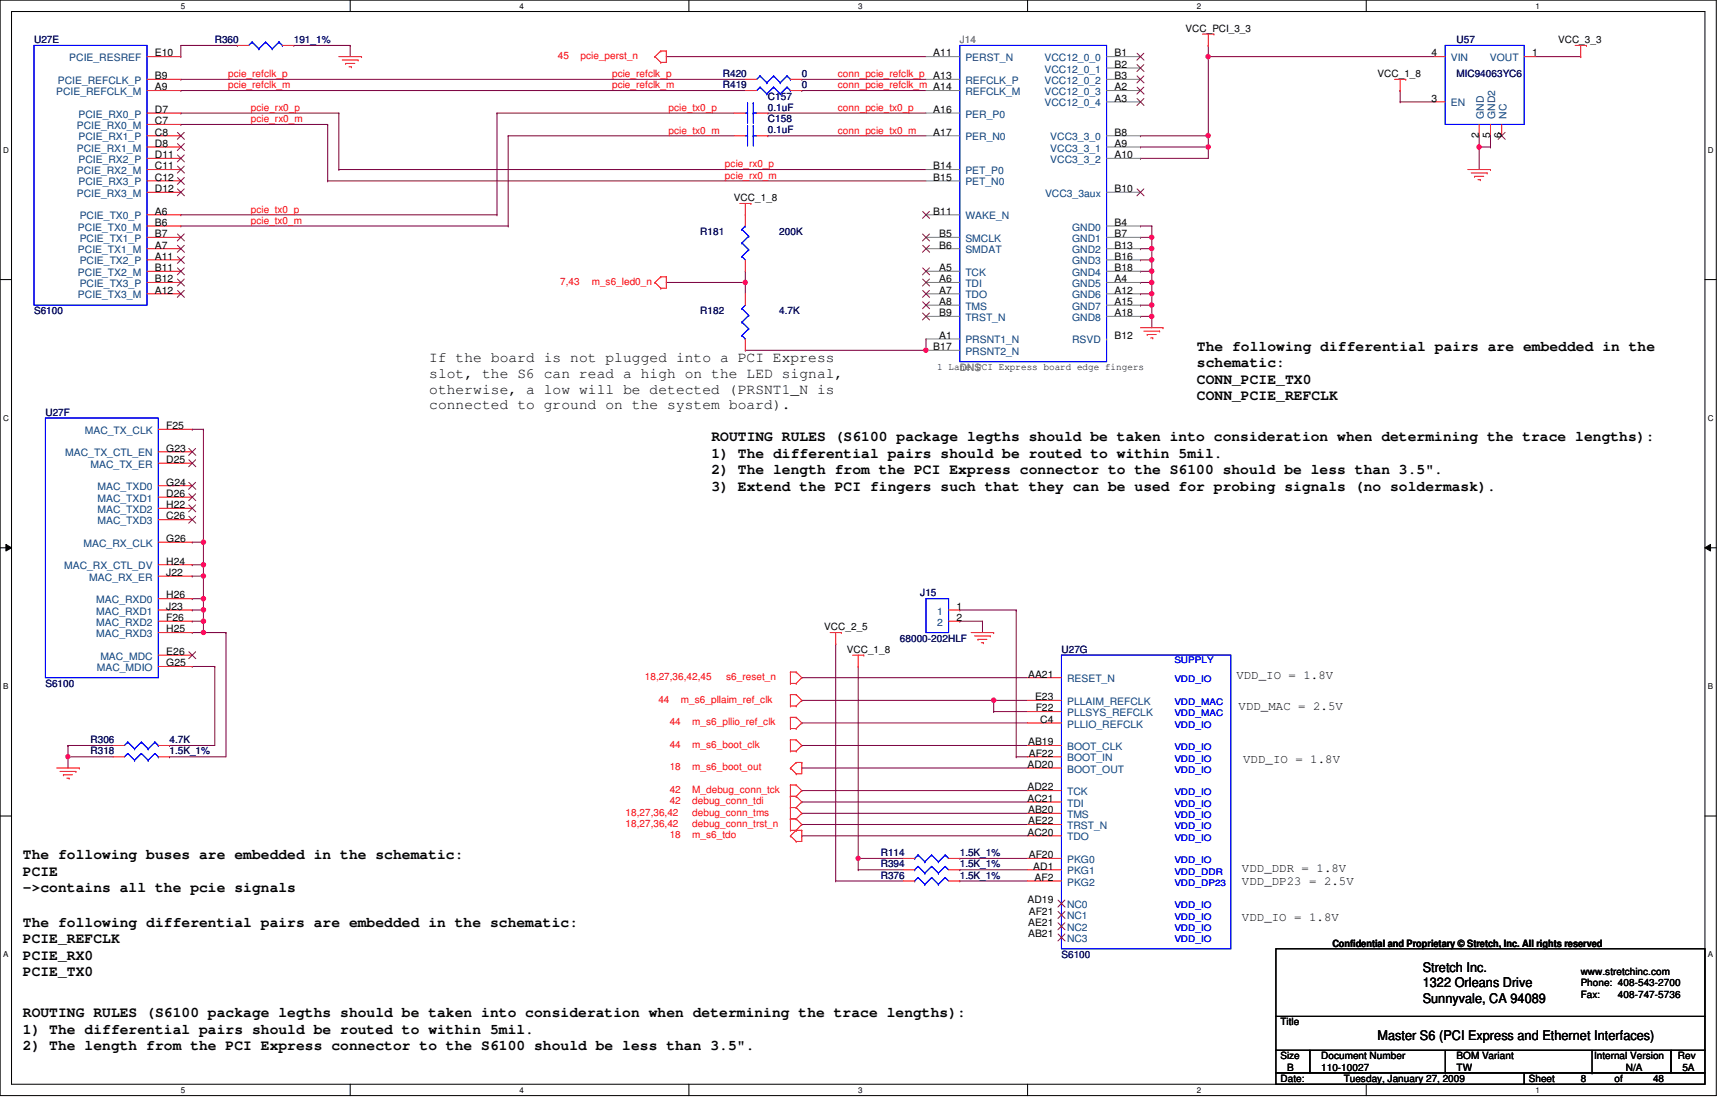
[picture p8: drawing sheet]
<svg xmlns="http://www.w3.org/2000/svg" width="432mm" height="279mm" viewBox="0 0 432 279" stroke-linecap="round" stroke-linejoin="round" font-family="sans-serif">
<defs><g id="words">
<g font-size="3.6">
<text x="298.9" y="87.6">The following differential pairs are embedded in the</text>
<text x="107.2" y="90.4">If the board is not plugged into a PCI Express</text>
<text x="107.2" y="94.3">slot, the S6 can read a high on the LED signal,</text>
<text x="298.9" y="91.7">schematic:</text>
<text x="298.9" y="95.8">CONN_PCIE_TX0</text>
<text x="107.2" y="98.3">otherwise, a low will be detected (PRSNT1_N is</text>
<text x="298.9" y="99.9">CONN_PCIE_REFCLK</text>
<text x="107.2" y="102.2">connected to ground on the system board).</text>
<text x="177.7" y="110.2">ROUTING RULES (S6100 package legths should be taken into consideration when determining the trace lengths):</text>
<text x="177.7" y="114.3">1) The differential pairs should be routed to within 5mil.</text>
<text x="177.7" y="118.4">2) The length from the PCI Express connector to the S6100 should be less than 3.5&quot;.</text>
<text x="177.7" y="122.5">3) Extend the PCI fingers such that they can be used for probing signals (no soldermask).</text>
<text x="5.7" y="214.5">The following buses are embedded in the schematic:</text>
<text x="5.7" y="218.6">PCIE</text>
<text x="5.7" y="222.7">-&gt;contains all the pcie signals</text>
<text x="5.7" y="231.4">The following differential pairs are embedded in the schematic:</text>
<text x="5.7" y="235.5">PCIE_REFCLK</text>
<text x="5.7" y="239.6">PCIE_RX0</text>
<text x="5.7" y="243.8">PCIE_TX0</text>
<text x="5.7" y="254">ROUTING RULES (S6100 package legths should be taken into consideration when determining the trace lengths):</text>
<text x="5.7" y="258.1">1) The differential pairs should be routed to within 5mil.</text>
<text x="5.7" y="262.2">2) The length from the PCI Express connector to the S6100 should be less than 3.5&quot;.</text>
</g>
<g font-size="3.3">
<text x="355.3" y="242.7">Stretch Inc.</text>
<text x="355.3" y="246.5">1322 Orleans Drive</text>
<text x="355.3" y="250.4">Sunnyvale, CA 94089</text>
<text x="344" y="259.6">Master S6 (PCI Express and Ethernet Interfaces)</text>
</g>
<g font-size="3.1">
<text x="308.8" y="169.4">VDD_IO = 1.8V</text>
<text x="309.3" y="177.3">VDD_MAC = 2.5V</text>
<text x="310.5" y="190.6">VDD_IO = 1.8V</text>
<text x="310.2" y="221">VDD_DP23 = 2.5V</text>
<text x="310.2" y="217.6">VDD_DDR = 1.8V</text>
<text x="310.2" y="230">VDD_IO = 1.8V</text>
</g>
<g font-size="2.5" fill="#000080">
<text x="8.5" y="10.8">U27E</text>
<text x="53.6" y="10.8">R360</text>
<text x="73.4" y="10.8">191_1%</text>
<text x="363.8" y="10.8">U57</text>
<text x="180.5" y="22.1">R419</text>
<text x="180.5" y="19.2">R420</text>
<text x="200.2" y="22.1">0</text>
<text x="200.2" y="19.2">0</text>
<text x="363.8" y="19.2">MIC94063YC6</text>
<text x="191.8" y="24.8">C157</text>
<text x="191.8" y="27.7">0.1uF</text>
<text x="191.8" y="30.5">C158</text>
<text x="191.8" y="33.3">0.1uF</text>
<text x="174.9" y="58.7">R181</text>
<text x="194.6" y="58.7">200K</text>
<text x="8.5" y="78.4">S6100</text>
<text x="174.9" y="78.4">R182</text>
<text x="194.6" y="78.4">4.7K</text>
<text x="11.3" y="103.8">U27F</text>
<text x="229.8" y="148.9">J15</text>
<text x="224.7" y="160.2">68000-202HLF</text>
<text x="265.1" y="163">U27G</text>
<text x="11.3" y="171.4">S6100</text>
<text x="22.6" y="185.5">R306</text>
<text x="42.3" y="185.5">4.7K</text>
<text x="22.6" y="188.4">R318</text>
<text x="42.3" y="188.4">1.5K_1%</text>
<text x="220" y="213.7">R114</text>
<text x="239.7" y="213.7">1.5K_1%</text>
<text x="220" y="219.4">R376</text>
<text x="220" y="216.6">R394</text>
<text x="239.7" y="219.4">1.5K_1%</text>
<text x="239.7" y="216.6">1.5K_1%</text>
<text x="265.1" y="239.1">S6100</text>
</g>
<g font-size="2.5" fill="#808080">
<text x="239.7" y="10.8">J14</text>
<text x="239.7" y="92.5">DNS</text>
</g>
<g font-size="2.5">
<text x="296.1" y="8">VCC_PCI_3_3</text>
<text x="389.1" y="10.8">VCC_3_3</text>
<text x="38.7" y="14.1">E10</text>
<text x="233.1" y="14.1">A11</text>
<text x="278.3" y="14.1">B1</text>
<text x="278.3" y="16.9">B2</text>
<text x="357.5" y="14.1">4</text>
<text x="382.7" y="14.1">1</text>
<text x="38.7" y="22.6">A9</text>
<text x="38.7" y="19.8">B9</text>
<text x="233.1" y="19.8">A13</text>
<text x="278.3" y="19.8">B3</text>
<text x="278.3" y="22.6">A2</text>
<text x="344" y="19.2">VCC_1_8</text>
<text x="38.7" y="28.2">D7</text>
<text x="233.1" y="28.2">A16</text>
<text x="278.3" y="25.4">A3</text>
<text x="357.5" y="25.4">3</text>
<text x="38.7" y="31">C7</text>
<text x="38.7" y="33.9">C8</text>
<text x="233.1" y="33.9">A17</text>
<text x="278.3" y="33.9">B8</text>
<text x="369.4" y="34.5" transform="rotate(-90 369.4 34.5)">2</text>
<text x="372.2" y="34.5" transform="rotate(-90 372.2 34.5)">5</text>
<text x="375" y="34.5" transform="rotate(-90 375 34.5)">6</text>
<text x="38.7" y="36.7">D8</text>
<text x="38.7" y="39.5">D11</text>
<text x="278.3" y="36.7">A9</text>
<text x="278.3" y="39.5">A10</text>
<text x="38.7" y="42.3">C11</text>
<text x="38.7" y="48">D12</text>
<text x="38.7" y="45.1">C12</text>
<text x="233.1" y="42.3">B14</text>
<text x="233.1" y="45.1">B15</text>
<text x="278.3" y="48">B10</text>
<text x="38.7" y="53.6">A6</text>
<text x="183.3" y="50.2">VCC_1_8</text>
<text x="233.1" y="53.6">B11</text>
<text x="38.7" y="56.4">B6</text>
<text x="38.7" y="59.2">B7</text>
<text x="234.5" y="59.2">B5</text>
<text x="278.3" y="56.4">B4</text>
<text x="278.3" y="59.2">B7</text>
<text x="38.7" y="62.1">A7</text>
<text x="38.7" y="64.9">A11</text>
<text x="234.5" y="62.1">B6</text>
<text x="278.3" y="62.1">B13</text>
<text x="278.3" y="64.9">B16</text>
<text x="38.7" y="67.7">B11</text>
<text x="38.7" y="70.5">B12</text>
<text x="234.5" y="67.7">A5</text>
<text x="234.5" y="70.5">A6</text>
<text x="278.3" y="67.7">B18</text>
<text x="278.3" y="70.5">A4</text>
<text x="38.7" y="73.3">A12</text>
<text x="234.5" y="73.3">A7</text>
<text x="234.5" y="76.2">A8</text>
<text x="278.3" y="73.3">A12</text>
<text x="278.3" y="76.2">A15</text>
<text x="234.5" y="79">B9</text>
<text x="278.3" y="79">A18</text>
<text x="233.1" y="87.4">B17</text>
<text x="234.5" y="84.6">A1</text>
<text x="278.3" y="84.6">B12</text>
<text x="234.1" y="92.3">1 Lane PCI Express board edge fingers</text>
<text x="41.5" y="107.1">F25</text>
<text x="41.5" y="112.8">G23</text>
<text x="41.5" y="115.6">D25</text>
<text x="41.5" y="121.2">G24</text>
<text x="41.5" y="124.1">D26</text>
<text x="41.5" y="126.9">H22</text>
<text x="41.5" y="129.7">C26</text>
<text x="41.5" y="135.3">G26</text>
<text x="41.5" y="141">H24</text>
<text x="41.5" y="143.8">J22</text>
<text x="41.5" y="149.4">H26</text>
<text x="41.5" y="152.3">J23</text>
<text x="41.5" y="155.1">F26</text>
<text x="238.9" y="152.3">1</text>
<text x="238.9" y="155.1">2</text>
<text x="41.5" y="157.9">H25</text>
<text x="205.9" y="157.4">VCC_2_5</text>
<text x="41.5" y="166.4">G25</text>
<text x="41.5" y="163.5">E26</text>
<text x="211.5" y="163">VCC_1_8</text>
<text x="256.8" y="169.2">AA21</text>
<text x="258.5" y="174.8">E23</text>
<text x="258.7" y="177.6">F22</text>
<text x="259.8" y="180.5">C4</text>
<text x="256.6" y="191.7">AD20</text>
<text x="256.8" y="186.1">AB19</text>
<text x="256.9" y="188.9">AF22</text>
<text x="256.6" y="197.4">AD22</text>
<text x="256.6" y="200.2">AC21</text>
<text x="256.8" y="203">AB20</text>
<text x="256.6" y="208.7">AC20</text>
<text x="256.8" y="205.8">AE22</text>
<text x="256.9" y="214.3">AF20</text>
<text x="258.1" y="217.1">AD1</text>
<text x="258.4" y="219.9">AF2</text>
<text x="256.6" y="225.6">AD19</text>
<text x="256.8" y="231.2">AE21</text>
<text x="256.9" y="228.4">AF21</text>
<text x="256.8" y="234">AB21</text>
<text x="332.7" y="236.4">Confidential and Proprietary © Stretch, Inc. All rights reserved</text>
<text x="394.8" y="243.4">www.stretchinc.com</text>
<text x="394.8" y="246.3">Phone: 408-543-2700</text>
<text x="394.8" y="249.2">Fax:</text>
<text x="404.1" y="249.2">408-747-5736</text>
<text x="319.8" y="256">Title</text>
<text x="319.8" y="264.5">Size</text>
<text x="321.5" y="267.3">B</text>
<text x="329.9" y="264.5">Document Number</text>
<text x="329.9" y="267.3">110-10027</text>
<text x="363.8" y="264.5">BOM Variant</text>
<text x="363.8" y="267.3">TW</text>
<text x="398.1" y="264.5">Internal Version</text>
<text x="406.1" y="267.3">N/A</text>
<text x="419" y="264.5">Rev</text>
<text x="420.2" y="267.3">5A</text>
<text x="319.8" y="270.1">Date:</text>
<text x="335.6" y="270.1">Tuesday, January 27, 2009</text>
<text x="381.8" y="270.1">Sheet</text>
<text x="394.8" y="270.1">8</text>
<text x="403.2" y="270.1">of</text>
<text x="412.8" y="270.1">48</text>
</g>
<g font-size="2.5" fill="#004080">
<text x="17.3" y="15.3">PCIE_RESREF</text>
<text x="241.1" y="15.3">PERST_N</text>
<text x="260.9" y="15.3">VCC12_0_0</text>
<text x="362.3" y="15.3">VIN</text>
<text x="372.1" y="15.3">VOUT</text>
<text x="14" y="23.7">PCIE_REFCLK_M</text>
<text x="14.4" y="21">PCIE_REFCLK_P</text>
<text x="241.1" y="21">REFCLK_P</text>
<text x="241.1" y="23.7">REFCLK_M</text>
<text x="260.9" y="18.1">VCC12_0_1</text>
<text x="260.9" y="21">VCC12_0_2</text>
<text x="260.9" y="23.7">VCC12_0_3</text>
<text x="19.6" y="29.4">PCIE_RX0_P</text>
<text x="241.1" y="29.4">PER_P0</text>
<text x="260.9" y="26.6">VCC12_0_4</text>
<text x="362.3" y="26.6">EN</text>
<text x="370.6" y="29.7" transform="rotate(-90 370.6 29.7)">GND</text>
<text x="373.4" y="29.7" transform="rotate(-90 373.4 29.7)">GND2</text>
<text x="376.2" y="29.7" transform="rotate(-90 376.2 29.7)">NC</text>
<text x="19.2" y="32.2">PCIE_RX0_M</text>
<text x="19.6" y="35.1">PCIE_RX1_P</text>
<text x="241.1" y="35.1">PER_N0</text>
<text x="262.3" y="35.1">VCC3_3_0</text>
<text x="19.2" y="37.8">PCIE_RX1_M</text>
<text x="19.6" y="40.7">PCIE_RX2_P</text>
<text x="262.3" y="37.8">VCC3_3_1</text>
<text x="262.3" y="40.7">VCC3_3_2</text>
<text x="19.2" y="43.5">PCIE_RX2_M</text>
<text x="19.6" y="46.3">PCIE_RX3_P</text>
<text x="241.1" y="43.5">PET_P0</text>
<text x="241.1" y="46.3">PET_N0</text>
<text x="19.2" y="49.1">PCIE_RX3_M</text>
<text x="261" y="49.1">VCC3_3aux</text>
<text x="19.5" y="57.6">PCIE_TX0_M</text>
<text x="19.9" y="54.8">PCIE_TX0_P</text>
<text x="241.1" y="54.8">WAKE_N</text>
<text x="267.8" y="57.6">GND0</text>
<text x="19.5" y="63.2">PCIE_TX1_M</text>
<text x="19.9" y="60.4">PCIE_TX1_P</text>
<text x="241.1" y="60.4">SMCLK</text>
<text x="241.1" y="63.2">SMDAT</text>
<text x="267.8" y="60.4">GND1</text>
<text x="267.8" y="63.2">GND2</text>
<text x="19.5" y="68.9">PCIE_TX2_M</text>
<text x="19.9" y="66">PCIE_TX2_P</text>
<text x="19.9" y="71.7">PCIE_TX3_P</text>
<text x="241.1" y="68.9">TCK</text>
<text x="241.1" y="71.7">TDI</text>
<text x="267.8" y="66">GND3</text>
<text x="267.8" y="68.9">GND4</text>
<text x="267.8" y="71.7">GND5</text>
<text x="19.5" y="74.5">PCIE_TX3_M</text>
<text x="241.1" y="74.5">TDO</text>
<text x="241.1" y="77.3">TMS</text>
<text x="267.8" y="74.5">GND6</text>
<text x="267.8" y="77.3">GND7</text>
<text x="241.1" y="80.1">TRST_N</text>
<text x="267.8" y="80.1">GND8</text>
<text x="241.1" y="85.8">PRSNT1_N</text>
<text x="241.1" y="88.6">PRSNT2_N</text>
<text x="267.8" y="85.8">RSVD</text>
<text x="16.3" y="114">MAC_TX_CTL_EN</text>
<text x="21.2" y="108.3">MAC_TX_CLK</text>
<text x="22.6" y="116.8">MAC_TX_ER</text>
<text x="24.3" y="122.4">MAC_TXD0</text>
<text x="24.3" y="125.3">MAC_TXD1</text>
<text x="24.3" y="128.1">MAC_TXD2</text>
<text x="24.3" y="130.9">MAC_TXD3</text>
<text x="20.9" y="136.5">MAC_RX_CLK</text>
<text x="16" y="142.2">MAC_RX_CTL_DV</text>
<text x="22.3" y="145">MAC_RX_ER</text>
<text x="24" y="150.6">MAC_RXD0</text>
<text x="24" y="153.5">MAC_RXD1</text>
<text x="234.1" y="153.5">1</text>
<text x="24" y="156.3">MAC_RXD2</text>
<text x="24" y="159.1">MAC_RXD3</text>
<text x="234.1" y="156.3">2</text>
<text x="24.2" y="167.6">MAC_MDIO</text>
<text x="25.1" y="164.7">MAC_MDC</text>
<text x="266.5" y="170.3">RESET_N</text>
<text x="266.5" y="176">PLLAIM_REFCLK</text>
<text x="266.5" y="178.8">PLLSYS_REFCLK</text>
<text x="266.5" y="181.7">PLLIO_REFCLK</text>
<text x="266.5" y="187.3">BOOT_CLK</text>
<text x="266.5" y="190.1">BOOT_IN</text>
<text x="266.5" y="192.9">BOOT_OUT</text>
<text x="266.5" y="198.5">TCK</text>
<text x="266.5" y="201.4">TDI</text>
<text x="266.5" y="204.2">TMS</text>
<text x="266.5" y="207">TRST_N</text>
<text x="266.5" y="209.8">TDO</text>
<text x="266.5" y="215.5">PKG0</text>
<text x="266.5" y="221.1">PKG2</text>
<text x="266.5" y="218.3">PKG1</text>
<text x="266.5" y="226.7">NC0</text>
<text x="266.5" y="229.6">NC1</text>
<text x="266.5" y="232.4">NC2</text>
<text x="266.5" y="235.2">NC3</text>
</g>
<g font-size="2.5" fill="#f00">
<text x="139.3" y="14.7">45</text>
<text x="145" y="14.7">pcie_perst_n</text>
<text x="57" y="22.1">pcie_refclk_m</text>
<text x="57" y="19.3">pcie_refclk_p</text>
<text x="152.9" y="22.1">pcie_refclk_m</text>
<text x="152.9" y="19.3">pcie_refclk_p</text>
<text x="209.3" y="22.1">conn_pcie_refclk_m A14</text>
<text x="209.3" y="19.3">conn_pcie_refclk_p</text>
<text x="62.7" y="27.7">pcie_rx0_p</text>
<text x="167" y="27.7">pcie_tx0_p</text>
<text x="209.3" y="27.7">conn_pcie_tx0_p</text>
<text x="62.7" y="30.5">pcie_rx0_m</text>
<text x="167" y="33.4">pcie_tx0_m</text>
<text x="209.3" y="33.4">conn_pcie_tx0_m</text>
<text x="181.1" y="41.8">pcie_rx0_p</text>
<text x="181.1" y="44.6">pcie_rx0_m</text>
<text x="62.7" y="53.1">pcie_tx0_p</text>
<text x="62.7" y="55.9">pcie_tx0_m</text>
<text x="139.9" y="71.1">7,43</text>
<text x="147.8" y="71.1">m_s6_led0_n</text>
<text x="161" y="169.8">18,27,36,42,45</text>
<text x="181.4" y="169.8">s6_reset_n</text>
<text x="164.4" y="175.4">44</text>
<text x="170.1" y="175.4">m_s6_pllaim_ref_clk</text>
<text x="167.3" y="181.1">44</text>
<text x="172.9" y="181.1">m_s6_pllio_ref_clk</text>
<text x="167.3" y="186.7">44</text>
<text x="172.9" y="186.7">m_s6_boot_clk</text>
<text x="167.3" y="192.3">18</text>
<text x="167.3" y="198">42</text>
<text x="172.9" y="192.3">m_s6_boot_out</text>
<text x="172.9" y="198">M_debug_conn_tck</text>
<text x="156.3" y="203.6">18,27,36,42</text>
<text x="167.3" y="200.8">42</text>
<text x="172.9" y="200.8">debug_conn_tdi</text>
<text x="172.9" y="203.6">debug_conn_tms</text>
<text x="156.3" y="206.4">18,27,36,42</text>
<text x="167.3" y="209.3">18</text>
<text x="172.9" y="209.3">m_s6_tdo</text>
<text x="172.9" y="206.4">debug_conn_trst_n</text>
</g>
<g font-size="2.2" fill="#00f">
<text x="293.3" y="165.6">SUPPLY</text>
<text x="293.3" y="170.4">VDD_IO</text>
<text x="293.3" y="176.1">VDD_MAC</text>
<text x="293.3" y="178.9">VDD_MAC</text>
<text x="293.3" y="181.7">VDD_IO</text>
<text x="293.3" y="187.3">VDD_IO</text>
<text x="293.3" y="190.2">VDD_IO</text>
<text x="293.3" y="193">VDD_IO</text>
<text x="293.3" y="198.6">VDD_IO</text>
<text x="293.3" y="201.4">VDD_IO</text>
<text x="293.3" y="204.3">VDD_IO</text>
<text x="293.3" y="207.1">VDD_IO</text>
<text x="293.3" y="209.9">VDD_IO</text>
<text x="293.3" y="215.5">VDD_IO</text>
<text x="293.3" y="221.1">VDD_DP23</text>
<text x="293.3" y="218.4">VDD_DDR</text>
<text x="293.3" y="226.8">VDD_IO</text>
<text x="293.3" y="232.5">VDD_IO</text>
<text x="293.3" y="229.6">VDD_IO</text>
<text x="293.3" y="235.2">VDD_IO</text>
</g>
<g font-size="2">
<text x="45.2" y="2.2">5</text>
<text x="129.8" y="2.2">4</text>
<text x="214.3" y="2.2">3</text>
<text x="298.9" y="2.2">2</text>
<text x="383.5" y="2.2">1</text>
<text x=".8" y="38.1">D</text>
<text x="426.5" y="38.1">D</text>
<text x=".8" y="105.1">C</text>
<text x="426.5" y="105.1">C</text>
<text x=".8" y="172">B</text>
<text x="426.5" y="172">B</text>
<text x=".8" y="239">A</text>
<text x="426.5" y="239">A</text>
<text x="45.2" y="272.9">5</text>
<text x="129.8" y="272.9">4</text>
<text x="214.3" y="272.9">3</text>
<text x="298.9" y="272.9">2</text>
<text x="383.5" y="272.9">1</text>
</g>
</g></defs>
<path d="M0 0h428.6v273.6h-428.6zM2.9 2.9h422.9v267.8h-422.9z" fill="none" stroke="#000" stroke-width=".25"/>
<g fill="#fff">
<path d="M45.2 .4h1.1v2.2h-1.1z"/>
<path d="M45.2 271.1h1.1v2.2h-1.1z"/>
</g>
<path d="M87.5 0v2.9M87.5 270.7v2.9" fill="none" stroke="#000" stroke-width=".25"/>
<g fill="#fff">
<path d="M129.8 .4h1.1v2.2h-1.1z"/>
<path d="M129.8 271.1h1.1v2.2h-1.1z"/>
</g>
<path d="M172 0v2.9M172 270.7v2.9" fill="none" stroke="#000" stroke-width=".25"/>
<g fill="#fff">
<path d="M214.3 .4h1.1v2.2h-1.1z"/>
<path d="M214.3 271.1h1.1v2.2h-1.1z"/>
</g>
<path d="M256.6 0v2.9M256.6 270.7v2.9" fill="none" stroke="#000" stroke-width=".25"/>
<g fill="#fff">
<path d="M298.9 .4h1.1v2.2h-1.1z"/>
<path d="M298.9 271.1h1.1v2.2h-1.1z"/>
</g>
<path d="M341.2 0v2.9M341.2 270.7v2.9" fill="none" stroke="#000" stroke-width=".25"/>
<g fill="#fff">
<path d="M383.5 .4h1.1v2.2h-1.1z"/>
<path d="M383.5 271.1h1.1v2.2h-1.1z"/>
<path d="M.8 36.3h1.4v2.3h-1.4z"/>
<path d="M426.5 36.3h1.4v2.3h-1.4z"/>
<path d="M.8 103.3h1.4v2.2h-1.4z"/>
<path d="M426.5 103.3h1.4v2.2h-1.4z"/>
</g>
<path d="M0 69.8h2.9M425.8 69.8h2.8" fill="none" stroke="#000" stroke-width=".25"/>
<g fill="#fff">
<path d="M.8 170.2h1.3v2.3h-1.3z"/>
<path d="M426.5 170.2h1.3v2.3h-1.3z"/>
</g>
<path d="M0 136.8h2.9M1.5 135.9l1.4 .9-1.4 .8zM425.8 136.8l1.4-.9v1.7zM425.8 136.8h2.8" fill="none" stroke="#000" stroke-width=".25"/>
<path d="M1.5 135.9l1.4 .9-1.4 .8zM425.8 136.8l1.4-.9v1.7z" fill="#000"/>
<g fill="#fff">
<path d="M.8 237.2h1.3v2.2h-1.3z"/>
<path d="M426.5 237.2h1.3v2.2h-1.3z"/>
</g>
<path d="M0 203.8h2.9M425.8 203.8h2.8" fill="none" stroke="#000" stroke-width=".25"/>
<path d="M50.8 107.2h.1M50.8 107.2v28.2M42.3 189h.1M42.3 189h14.1" fill="none" stroke="#800040" stroke-width=".25"/>
<circle cx="50.8" cy="135.4" r=".56" fill="#f0f"/>
<circle cx="50.8" cy="135.4" r=".56" fill="none" stroke="#f0f" stroke-width=".25"/>
<path d="M73.4 11.3h.1M73.4 11.3h14.1M87.5 11.3h.1M87.5 11.3v2.8M48 107.2h.1M48 107.2h2.8M17 189h.1M17 189h11.2" fill="none" stroke="#800040" stroke-width=".25"/>
<circle cx="16.9" cy="188.9" r=".55" fill="#f0f"/>
<circle cx="16.9" cy="188.9" r=".55" fill="none" stroke="#f0f" stroke-width=".25"/>
<g fill="none" stroke="#800040" stroke-width=".25">
<path d="M45.2 53.6h.1M45.2 56.4h.1M45.2 53.6h78.9M45.2 56.4h81.7M48 152.3h.1M48 152.3h2.8M50.8 157.9h.1M50.8 152.3h.1M50.8 157.9h5.6M50.8 152.3v2.8M56.4 157.9h.1M56.4 157.9v31.1"/>
<path d="M17 186.1h.1M17 186.1v2.9"/>
</g>
<circle cx="50.8" cy="152.3" r=".56" fill="#f0f"/>
<circle cx="50.8" cy="152.3" r=".56" fill="none" stroke="#f0f" stroke-width=".25"/>
<path d="M48 149.5h.1M48 149.5h2.8M50.8 149.5h.1M50.8 149.5v2.8" fill="none" stroke="#800040" stroke-width=".25"/>
<circle cx="50.8" cy="149.5" r=".56" fill="#f0f"/>
<circle cx="50.8" cy="149.5" r=".56" fill="none" stroke="#f0f" stroke-width=".25"/>
<path d="M48 135.4h.1M48 135.4h2.8M50.8 135.4h.1M50.8 135.4v14.1M48 143.8h.1M48 141h.1M48 143.8h2.8M48 141h2.8M50.8 143.8h.1M50.8 141h.1" fill="none" stroke="#800040" stroke-width=".25"/>
<circle cx="50.8" cy="143.8" r=".55" fill="#f0f"/>
<circle cx="50.8" cy="143.8" r=".55" fill="none" stroke="#f0f" stroke-width=".25"/>
<circle cx="50.8" cy="141" r=".56" fill="#f0f"/>
<circle cx="50.8" cy="141" r=".56" fill="none" stroke="#f0f" stroke-width=".25"/>
<path d="M48 157.9h.1M48 155.1h.1M48 155.1h2.8M50.8 155.1h.1M50.8 155.1v2.8h-2.8M42.3 186.1h.1M42.3 186.1h11.3" fill="none" stroke="#800040" stroke-width=".25"/>
<circle cx="50.8" cy="157.9" r=".55" fill="#f0f"/>
<circle cx="50.8" cy="157.9" r=".55" fill="none" stroke="#f0f" stroke-width=".25"/>
<circle cx="50.8" cy="155.1" r=".56" fill="#f0f"/>
<circle cx="50.8" cy="155.1" r=".56" fill="none" stroke="#f0f" stroke-width=".25"/>
<g fill="none" stroke="#800040" stroke-width=".25">
<path d="M45.2 31.1h.1M45.2 31.1h36.6M239.7 155.1h.1M239.7 152.3h.1M239.7 155.1h5.7M239.7 152.3h14.1M245.4 155.1h.1M245.4 155.1v2.8M253.8 152.3h.1M253.8 152.3v36.7M48 166.4h.1M48 166.4h5.6"/>
<path d="M53.6 166.4h.1M53.6 166.4v19.7M214.3 166.4h.1M214.3 166.4v50.8M17 189h.1M17 186.1h.1M17 189v2.8M17 186.1h11.2M200.2 191.8h.1M200.2 191.8h56.4M253.8 189h.1M253.8 189h2.8"/>
<path d="M200.2 208.7h.1M200.2 208.7h56.4M214.3 214.3h.1M214.3 217.2h.1M214.3 214.3h11.3M214.3 217.2h11.3"/>
</g>
<circle cx="214.3" cy="214.3" r=".54" fill="#f0f"/>
<circle cx="214.3" cy="214.3" r=".54" fill="none" stroke="#f0f" stroke-width=".25"/>
<g fill="none" stroke="#800040" stroke-width=".25">
<path d="M208.7 160.8h.1M208.7 160.8v59.2M248.2 174.9h.1M248.2 174.9h8.4M200.2 186.1h.1M200.2 180.5h.1M200.2 186.1h56.4M200.2 180.5h56.4M208.7 220h.1M208.7 220h16.9M239.7 214.3h.1M239.7 220h.1"/>
<path d="M239.7 217.2h.1M239.7 214.3h16.9M239.7 220h16.9M239.7 217.2h16.9"/>
</g>
<circle cx="248.2" cy="174.8" r=".56" fill="#f0f"/>
<circle cx="248.2" cy="174.8" r=".56" fill="none" stroke="#f0f" stroke-width=".25"/>
<g fill="none" stroke="#800040" stroke-width=".25">
<path d="M200.2 22.6h.1M200.2 22.6h31.1M284.8 70.5h.1M284.8 70.5h2.9M287.7 70.5h.1M287.7 70.5v2.9M200.2 169.2h.1M200.2 169.2h56.4M200.2 197.4h.1M200.2 197.4h56.4M200.2 200.2h.1M200.2 203.1h.1"/>
<path d="M200.2 205.9h.1M200.2 200.2h56.4M200.2 203.1h56.4M200.2 205.9h56.4"/>
</g>
<circle cx="287.6" cy="70.5" r=".56" fill="#f0f"/>
<circle cx="287.6" cy="70.5" r=".56" fill="none" stroke="#f0f" stroke-width=".25"/>
<path d="M284.8 67.7h.1M284.8 67.7h2.9" fill="none" stroke="#800040" stroke-width=".25"/>
<circle cx="287.6" cy="67.7" r=".56" fill="#f0f"/>
<circle cx="287.6" cy="67.7" r=".56" fill="none" stroke="#f0f" stroke-width=".25"/>
<path d="M287.7 64.9h.1M287.7 64.9v2.8" fill="none" stroke="#800040" stroke-width=".25"/>
<circle cx="287.6" cy="64.9" r=".56" fill="#f0f"/>
<circle cx="287.6" cy="64.9" r=".56" fill="none" stroke="#f0f" stroke-width=".25"/>
<path d="M200.2 19.8h.1M200.2 19.8h31.1M284.8 64.9h.1M287.7 62.1h.1M287.7 62.1v2.8h-2.9" fill="none" stroke="#800040" stroke-width=".25"/>
<circle cx="287.6" cy="62.1" r=".56" fill="#f0f"/>
<circle cx="287.6" cy="62.1" r=".56" fill="none" stroke="#f0f" stroke-width=".25"/>
<path d="M284.8 59.3h.1M284.8 59.3h2.9M284.8 62.1h.1M284.8 62.1h2.9" fill="none" stroke="#800040" stroke-width=".25"/>
<circle cx="287.6" cy="59.2" r=".55" fill="#f0f"/>
<circle cx="287.6" cy="59.2" r=".55" fill="none" stroke="#f0f" stroke-width=".25"/>
<path d="M284.8 56.4h.1M284.8 56.4h2.9M287.7 56.4h.1M287.7 56.4v2.9M166.4 70.5h.1M166.4 70.5h19.7" fill="none" stroke="#800040" stroke-width=".25"/>
<circle cx="186.1" cy="70.5" r=".55" fill="#f0f"/>
<circle cx="186.1" cy="70.5" r=".55" fill="none" stroke="#f0f" stroke-width=".25"/>
<path d="M284.8 33.9h.1M284.8 33.9h17M186.1 67.7h.1M186.1 67.7v2.8" fill="none" stroke="#800040" stroke-width=".25"/>
<circle cx="301.7" cy="33.9" r=".56" fill="#f0f"/>
<circle cx="301.7" cy="33.9" r=".56" fill="none" stroke="#f0f" stroke-width=".25"/>
<g fill="none" stroke="#800040" stroke-width=".25">
<path d="M45.2 19.8h.1M45.2 19.8h140.9M45.2 22.6h.1M45.2 22.6h140.9M284.8 39.5h.1M301.8 36.7h.1M301.8 36.7v2.8h-17M287.7 59.3h.1M287.7 59.3v2.8M287.7 76.2h.1M287.7 67.7h.1M287.7 67.7v2.8"/>
<path d="M287.7 76.2v2.8"/>
</g>
<circle cx="301.7" cy="36.7" r=".56" fill="#f0f"/>
<circle cx="301.7" cy="36.7" r=".56" fill="none" stroke="#f0f" stroke-width=".25"/>
<path d="M284.8 79h.1M284.8 79h2.9" fill="none" stroke="#800040" stroke-width=".25"/>
<circle cx="287.6" cy="79" r=".56" fill="#f0f"/>
<circle cx="287.6" cy="79" r=".56" fill="none" stroke="#f0f" stroke-width=".25"/>
<path d="M124.1 28.2h.1M124.1 28.2h59.2M126.9 33.9h.1M126.9 33.9h56.4M191.8 28.2h.1M191.8 33.9h.1M191.8 28.2h39.5M191.8 33.9h39.5M284.8 76.2h.1M284.8 76.2h2.9M287.7 79h.1M287.7 79v2.8" fill="none" stroke="#800040" stroke-width=".25"/>
<circle cx="287.6" cy="76.2" r=".56" fill="#f0f"/>
<circle cx="287.6" cy="76.2" r=".56" fill="none" stroke="#f0f" stroke-width=".25"/>
<path d="M166.4 14.1h.1M166.4 14.1h64.9M284.8 36.7h.1M284.8 36.7h17M186.1 70.5h.1M186.1 70.5v2.9M186.1 87.5h.1M231.3 84.6h.1M231.3 84.6v2.9h-45.2" fill="none" stroke="#800040" stroke-width=".25"/>
<circle cx="231.2" cy="87.4" r=".55" fill="#f0f"/>
<circle cx="231.2" cy="87.4" r=".55" fill="none" stroke="#f0f" stroke-width=".25"/>
<path d="M81.8 45.2h.1M81.8 45.2h149.5M84.6 42.3h.1M84.6 42.3h146.7M284.8 73.4h.1M284.8 73.4h2.9M287.7 73.4h.1M287.7 73.4v2.8" fill="none" stroke="#800040" stroke-width=".25"/>
<circle cx="287.6" cy="73.3" r=".55" fill="#f0f"/>
<circle cx="287.6" cy="73.3" r=".55" fill="none" stroke="#f0f" stroke-width=".25"/>
<g fill="none" stroke="#800040" stroke-width=".25">
<path d="M45.2 14.1h.1M59.3 11.3h.1M59.3 11.3h-14.1v2.8M301.8 14.1h.1M301.8 14.1v22.6M45.2 28.2h.1M45.2 28.2h39.4M81.8 31.1h.1M81.8 31.1v14.1M84.6 28.2h.1M84.6 28.2v14.1M124.1 28.2v25.4"/>
<path d="M126.9 33.9v22.5M301.8 33.9h.1M369.4 36.7h.1M369.4 33.9v2.8M124.1 53.6h.1M126.9 56.4h.1"/>
</g>
<circle cx="369.4" cy="36.7" r=".55" fill="#f0f"/>
<circle cx="369.4" cy="36.7" r=".55" fill="none" stroke="#f0f" stroke-width=".25"/>
<path d="M301.8 14.1h.1M301.8 14.1h56.3M369.4 36.7h.1M369.4 36.7h2.8M372.2 36.7h.1M372.2 33.9v2.8" fill="none" stroke="#800040" stroke-width=".25"/>
<circle cx="301.7" cy="14.1" r=".56" fill="#f0f"/>
<circle cx="301.7" cy="14.1" r=".56" fill="none" stroke="#f0f" stroke-width=".25"/>
<g fill="none" stroke="#800040" stroke-width=".25">
<path d="M301.8 11.3h.1M301.8 11.3v2.8M383.5 14.1h11.3M394.8 14.1h.1M349.7 25.4h.1M349.7 22.6h.1M349.7 25.4h8.4M349.7 22.6v2.8M369.4 36.7h.1M369.4 36.7v5.6M200.2 174.9h.1M200.2 174.9h48"/>
<path d="M248.2 177.7h.1M248.2 174.9h.1M248.2 177.7h8.4M248.2 174.9v2.8"/>
</g>
<g fill="none" stroke="#f00" stroke-width=".25">
<path d="M36.7 14.1h8.5M36.7 19.8h8.5M59.3 11.3h2.8M70.5 11.3h2.9M84.6 14.1h5.7M85.5 15h4M86.3 15.8h.1M86.3 15.8h2.3M87.2 16.7h.6M87.8 16.7h.1M89.5 15h.1M90.3 14.1h.1"/>
<path d="M163.6 14.1h.1M163.6 14.1l1.4 1.5M165 12.7h.1M165 15.6h.1M165 12.7l-1.4 1.4M165 12.7h1.4M166.4 12.7h.1M166.4 12.7v2.9h-1.4M186.1 19.8h2.9M197.4 19.8h2.8M300.3 8.5h2.8M301.8 11.3h.1"/>
<path d="M301.8 8.5v2.8M303.1 8.5h.1M348.3 19.8h2.8M349.7 19.8v2.8M351.1 19.8h.1M358.1 14.1h2.8M380.7 14.1h2.8M393.4 11.3h2.8M394.8 14.1h.1M394.8 11.3v2.8M396.2 11.3h.1M36.7 22.6h8.5"/>
<path d="M36.7 31.1h8.5M36.7 28.2h8.5M36.7 36.7h8.5M36.7 33.9h8.5M36.7 39.5h8.5M183.3 28.2h2.8M183.3 33.9h2.8M186.1 22.6h2.9M189 28.2h2.8M189 33.9h2.8M197.4 22.6h2.8M349.7 22.6h.1"/>
<path d="M358.1 25.4h2.8M369.4 31.1v2.8M372.2 31.1v2.8M375 31.1v2.8M36.7 42.3h8.5M36.7 48h8.5M36.7 45.2h8.5M36.7 56.4h8.5M36.7 53.6h8.5M36.7 59.3h8.5M184.7 50.8h2.8M186.1 53.6h.1"/>
<path d="M186.1 50.8v5.6M187.5 50.8h.1M366.6 42.3h5.6M367.4 43.2h4M368.3 44h.1M368.3 44h2.2M369.1 44.9h.6M369.7 44.9h.1M371.4 43.2h.1M372.2 42.3h.1M36.7 62.1h8.5M36.7 67.7h8.5"/>
<path d="M36.7 64.9h8.5M36.7 73.4h8.5M36.7 70.5h8.5M163.6 70.5h.1M163.6 70.5l1.4 1.5M165 69.1h.1M165 72h.1M165 69.1l-1.4 1.4M165 69.1h1.4M166.4 69.1h.1M166.4 69.1v2.9h-1.4M186.1 64.9v2.8"/>
<path d="M186.1 73.4v2.8M186.1 84.6v2.9M284.8 81.8h5.6M285.7 82.7h3.9M286.5 83.5h.1M286.5 83.5h2.3M287.4 84.4h.5M287.9 84.4h.1M289.6 82.7h.1M290.4 81.8h.1M39.5 107.2h8.5M39.5 112.8h8.5"/>
<path d="M39.5 115.7h8.5M39.5 135.4h8.5M39.5 121.3h8.5M39.5 124.1h8.5M39.5 126.9h8.5M39.5 129.8h8.5M39.5 157.9h8.5M39.5 141h8.5M39.5 143.8h8.5M39.5 149.5h8.5M39.5 152.3h8.5M39.5 155.1h8.5"/>
<path d="M207.3 157.9h2.8M208.7 157.9v2.9M210.1 157.9h.1M236.9 152.3h2.8M236.9 155.1h2.8M242.5 157.9h5.7M243.4 158.8h3.9M244.2 159.6h.1M244.2 159.6h2.3M247.3 158.8h.1M248.2 157.9h.1M39.5 163.6h8.5"/>
<path d="M39.5 166.4h8.5M197.4 173.4h.1M197.4 176.3h.1M197.4 167.8h.1M197.4 170.6h.1M197.4 179.1h.1M197.4 173.4h1.4M197.4 176.3h1.4M197.4 167.8v2.8M197.4 173.4v2.9M197.4 179.1v2.8M197.4 167.8h1.4"/>
<path d="M197.4 170.6h1.4M197.4 179.1h1.4M198.8 176.3h.1M198.8 173.4h.1M198.8 170.6h.1M198.8 167.8h.1M198.8 179.1h.1M198.8 173.4l1.4 1.5-1.4 1.4M198.8 167.8l1.4 1.4-1.4 1.4M198.8 179.1l1.4 1.4-1.4 1.4M208.7 160.8h.1M212.9 163.6h2.8"/>
<path d="M214.3 166.4h.1M214.3 163.6v2.8M215.7 163.6h.1M245.1 160.5h.5M245.6 160.5h.1M256.6 174.9h8.5M256.6 177.7h8.5M256.6 169.2h8.5M14.1 191.8h5.7M15 192.6h4M15.8 193.5h.1M15.8 193.5h2.3"/>
<path d="M16.7 194.3h.6M17.3 194.3h.1M19 192.6h.1M19.8 191.8h.1M28.2 189h2.9M28.2 186.1h2.9M39.5 189h2.8M39.5 186.1h2.8M197.4 191.8h.1M197.4 196h.1M197.4 198.8h.1M197.4 181.9h.1"/>
<path d="M197.4 184.7h.1M197.4 187.5h.1M197.4 191.8l1.4 1.4M197.4 184.7v2.8M197.4 196v11.3M197.4 196h1.4M197.4 198.8h1.4M197.4 181.9h1.4M197.4 184.7h1.4M197.4 187.5h1.4M198.8 190.4h.1M198.8 193.2h.1"/>
<path d="M198.8 198.8h.1M198.8 196h.1M198.8 181.9h.1M198.8 187.5h.1M198.8 184.7h.1M198.8 190.4l-1.4 1.4M198.8 190.4h1.4M198.8 196l1.4 1.4-1.4 1.4M198.8 198.8l1.4 1.4-1.4 1.4M198.8 184.7l1.4 1.4-1.4 1.4M200.2 190.4h.1M200.2 190.4v2.8h-1.4"/>
<path d="M256.6 191.8h8.5M256.6 189h8.5M256.6 186.1h8.5M256.6 197.4h8.5M256.6 180.5h8.5M197.4 208.7h.1M197.4 201.6h.1M197.4 204.5h.1M197.4 207.3h.1M197.4 208.7l1.4 1.4M197.4 207.3h2.8M197.4 201.6h1.4"/>
<path d="M197.4 204.5h1.4M198.8 207.3h.1M198.8 210.1h.1M198.8 201.6h.1M198.8 204.5h.1M198.8 207.3l-1.4 1.4M198.8 201.6l1.4 1.5-1.4 1.4M198.8 204.5l1.4 1.4-1.4 1.4M200.2 207.3h.1M200.2 207.3v2.8h-1.4M225.6 214.3h2.8M225.6 220h2.8"/>
<path d="M225.6 217.2h2.8M236.9 214.3h2.8M236.9 220h2.8M236.9 217.2h2.8M256.6 214.3h8.5M256.6 200.2h8.5M256.6 203.1h8.5M256.6 205.9h8.5M256.6 208.7h8.5M256.6 220h8.5M256.6 217.2h8.5M265.1 225.6h.1"/>
<path d="M265.1 228.4h.1M265.1 231.3h.1M265.1 234.1h.1"/>
</g>
<path d="M318.6 236.9h107.2v16.9h-107.2zM318.6 253.8h107.2v8.5h-107.2zM318.6 267.9h62.1v2.8h-62.1zM318.6 262.3h8.5v5.6h-8.5zM327.1 262.3h90.2v5.6h-90.2zM360.9 267.9h.1M360.9 262.3v5.6M380.7 267.9h45.1v2.8h-45.1zM397.6 267.9h.1M397.6 262.3v5.6M417.3 262.3h8.5v5.6h-8.5z" fill="none" stroke="#000" stroke-width=".25"/>
<g fill="none" stroke="#00f" stroke-width=".25">
<path d="M8.5 11.3h28.2v64.9h-28.2zM62.9 10.5h.1M62.9 10.5l1.7 1.7M62.9 10.5l-.8 .8M64.6 12.2h.1M66.3 10.5h.1M66.3 10.5l1.7 1.7M66.3 10.5l-1.7 1.7M68 12.2h.1M69.7 10.5h.1M69.7 10.5l.8 .8M69.7 10.5l-1.7 1.7"/>
<path d="M70.5 11.3h.1M189.8 19h.1M189.8 19l1.7 1.7M189.8 19l-.8 .8M193.2 19h.1M193.2 19l1.7 1.7M193.2 19l-1.7 1.7M196.6 19h.1M196.6 19l.8 .8M196.6 19l-1.7 1.7M197.4 19.8h.1M239.7 11.3h36.7v79h-36.7z"/>
<path d="M360.9 11.3h19.8v19.8h-19.8zM186.1 33.9h.6M186.1 28.2h.6M186.7 33.9h.1M186.7 31.4h.1M186.7 28.2h.1M186.7 25.7h.1M186.7 25.7v5.1M186.7 31.4v5M188.1 31.4h.1M188.1 33.9h.1M188.1 25.7h.1"/>
<path d="M188.1 28.2h.1M188.1 33.9h.9M188.1 25.7v5.1M188.1 31.4v5M188.1 28.2h.9M189.8 21.8h.1M189.8 21.8l1.7 1.7M189.8 21.8l-.8 .8M191.5 23.5h.1M191.5 20.7h.1M193.2 21.8h.1M193.2 21.8l1.7 1.7"/>
<path d="M193.2 21.8l-1.7 1.7M194.9 23.5h.1M194.9 20.7h.1M196.6 21.8h.1M196.6 21.8l.8 .8M196.6 21.8l-1.7 1.7M197.4 22.6h.1M185.3 57.3h.1M185.3 57.3l1.7 1.7M186.1 56.4h.1M186.1 56.4l-.8 .9M187 59h.1"/>
<path d="M187 59l-1.7 1.7M185.3 77h.1M185.3 60.7h.1M185.3 64.1h.1M185.3 77l1.7 1.7M185.3 60.7l1.7 1.7M185.3 64.1l.8 .8M186.1 76.2l-.8 .8M187 78.7h.1M187 62.4h.1M187 78.7l-1.7 1.7M187 62.4l-1.7 1.7"/>
<path d="M185.3 83.8h.1M185.3 80.4h.1M185.3 83.8l.8 .8M185.3 80.4l1.7 1.7M186.1 84.6h.1M187 82.1h.1M187 82.1l-1.7 1.7M11.3 104.4h28.2v64.8h-28.2zM231.3 149.5h5.6v8.4h-5.6zM265.1 163.6h42.3v73.3h-42.3zM31.9 188.1h.1M31.9 185.3h.1"/>
<path d="M31.9 188.1l1.7 1.7M31.9 188.1l-.8 .9M31.9 185.3l1.7 1.7M31.9 185.3l-.8 .8M33.6 189.8h.1M33.6 187h.1M35.3 188.1h.1M35.3 185.3h.1M35.3 188.1l1.7 1.7M35.3 188.1l-1.7 1.7M35.3 185.3l1.7 1.7M35.3 185.3l-1.7 1.7"/>
<path d="M37 189.8h.1M37 187h.1M38.7 188.1h.1M38.7 185.3h.1M38.7 188.1l.8 .9M38.7 188.1l-1.7 1.7M38.7 185.3l.8 .8M38.7 185.3l-1.7 1.7M39.5 189h.1M39.5 186.1h.1M228.4 214.3h.1M228.4 220h.1"/>
<path d="M228.4 217.2h.1M229.3 213.5h.1M229.3 219.1h.1M229.3 216.3h.1M229.3 213.5l-.9 .8M229.3 213.5l1.7 1.7M229.3 219.1l-.9 .9M229.3 219.1l1.7 1.7M229.3 216.3l-.9 .9M229.3 216.3l1.7 1.7M231 215.2h.1M231 218h.1"/>
<path d="M232.7 213.5h.1M232.7 219.1h.1M232.7 216.3h.1M232.7 213.5l-1.7 1.7M232.7 213.5l1.7 1.7M232.7 219.1l-1.7 1.7M232.7 219.1l1.7 1.7M232.7 216.3l-1.7 1.7M232.7 216.3l1.7 1.7M234.4 215.2h.1M234.4 218h.1M236.1 213.5h.1"/>
<path d="M236.1 219.1h.1M236.1 216.3h.1M236.1 213.5l-1.7 1.7M236.1 213.5l.8 .8M236.1 219.1l-1.7 1.7M236.1 219.1l.8 .9M236.1 216.3l-1.7 1.7M236.1 216.3l.8 .9M231 220.8h.1M234.4 220.8h.1"/>
</g>
<g fill="none" stroke="#804000" stroke-width=".25">
<path d="M284 13.3l1.7 1.7M284 16.1l1.7 1.8M284 19l1.7 1.7M285.7 13.3l-1.8 1.7M285.7 16.1l-1.8 1.8M285.7 19l-1.8 1.7M44.3 35.9l1.8 1.7M44.3 33.1l1.8 1.7M44.3 38.7l1.8 1.7M46 35.9l-1.7 1.7M46 33.1l-1.7 1.7M46 38.7l-1.7 1.7"/>
<path d="M284 21.8l1.7 1.7M284 24.6l1.7 1.7M285.7 21.8l-1.8 1.7M285.7 24.6l-1.8 1.7M374.2 33.1l1.7 1.7M375.9 33.1l-1.8 1.7M44.3 41.5l1.8 1.7M44.3 47.2l1.8 1.7M44.3 44.3l1.8 1.8M44.3 58.4l1.8 1.8M46 41.5l-1.7 1.7M46 47.2l-1.7 1.7"/>
<path d="M46 44.3l-1.7 1.8M46 58.4l-1.7 1.8M230.4 58.4l1.8 1.8M230.4 52.8l1.8 1.7M232.1 58.4l-1.7 1.8M232.1 52.8l-1.7 1.7M284 47.2l1.7 1.7M285.7 47.2l-1.8 1.7M44.3 61.3l1.8 1.7M44.3 66.9l1.8 1.7M44.3 64.1l1.8 1.7M44.3 72.5l1.8 1.8"/>
<path d="M44.3 69.7l1.8 1.7M46 61.3l-1.7 1.7M46 66.9l-1.7 1.7M46 64.1l-1.7 1.7M46 72.5l-1.7 1.8M46 69.7l-1.7 1.7M230.4 61.3l1.8 1.7M230.4 66.9l1.8 1.7M230.4 69.7l1.8 1.7M230.4 72.5l1.8 1.8M230.4 75.4l1.8 1.7M230.4 78.1l1.8 1.8"/>
<path d="M232.1 78.1l-1.7 1.8M232.1 61.3l-1.7 1.7M232.1 66.9l-1.7 1.7M232.1 69.7l-1.7 1.7M232.1 72.5l-1.7 1.8M232.1 75.4l-1.7 1.7M47.2 112l1.7 1.7M47.2 114.8l1.7 1.7M48.9 112l-1.8 1.7M48.9 114.8l-1.8 1.7M47.2 120.4l1.7 1.8M47.2 123.3l1.7 1.7"/>
<path d="M47.2 126.1l1.7 1.7M47.2 128.9l1.7 1.7M48.9 120.4l-1.8 1.8M48.9 123.3l-1.8 1.7M48.9 126.1l-1.8 1.7M48.9 128.9l-1.8 1.7M47.2 162.7l1.7 1.8M48.9 162.7l-1.8 1.8M264.2 224.7l1.8 1.8M264.2 227.6l1.8 1.7M264.2 230.4l1.8 1.8M264.2 233.2l1.8 1.7"/>
<path d="M265.9 224.7l-1.7 1.8M265.9 227.6l-1.7 1.7M265.9 230.4l-1.7 1.8M265.9 233.2l-1.7 1.7"/>
</g>
<g fill="none" stroke="#808080" stroke-width=".25">
<path d="M231.3 14.1h8.4M231.3 19.8h8.4M276.4 14.1h8.4M276.4 17h8.4M276.4 19.8h8.4M231.3 22.6h8.4M231.3 33.9h8.4M231.3 28.2h8.4M276.4 22.6h8.4M276.4 25.4h8.4M276.4 33.9h8.4M276.4 36.7h8.4"/>
<path d="M276.4 39.5h8.4M231.3 59.3h8.4M231.3 53.6h8.4M231.3 42.3h8.4M231.3 45.2h8.4M276.4 48h8.4M276.4 56.4h8.4M276.4 59.3h8.4M231.3 62.1h8.4M231.3 67.7h8.4M231.3 70.5h8.4M231.3 73.4h8.4"/>
<path d="M231.3 76.2h8.4M231.3 79h8.4M276.4 62.1h8.4M276.4 64.9h8.4M276.4 67.7h8.4M276.4 70.5h8.4M276.4 73.4h8.4M276.4 76.2h8.4M276.4 79h8.4M231.3 84.6h8.4M231.3 87.5h8.4M276.4 84.6h.1"/>
</g>
<circle cx="50.8" cy="135.4" r=".56" fill="#f0f"/>
<circle cx="50.8" cy="135.4" r=".56" fill="none" stroke="#f0f" stroke-width=".25"/>
<circle cx="16.9" cy="188.9" r=".55" fill="#f0f"/>
<circle cx="16.9" cy="188.9" r=".55" fill="none" stroke="#f0f" stroke-width=".25"/>
<circle cx="50.8" cy="152.3" r=".56" fill="#f0f"/>
<circle cx="50.8" cy="152.3" r=".56" fill="none" stroke="#f0f" stroke-width=".25"/>
<circle cx="50.8" cy="149.5" r=".56" fill="#f0f"/>
<circle cx="50.8" cy="149.5" r=".56" fill="none" stroke="#f0f" stroke-width=".25"/>
<circle cx="50.8" cy="143.8" r=".55" fill="#f0f"/>
<circle cx="50.8" cy="143.8" r=".55" fill="none" stroke="#f0f" stroke-width=".25"/>
<circle cx="50.8" cy="141" r=".56" fill="#f0f"/>
<circle cx="50.8" cy="141" r=".56" fill="none" stroke="#f0f" stroke-width=".25"/>
<circle cx="50.8" cy="157.9" r=".55" fill="#f0f"/>
<circle cx="50.8" cy="157.9" r=".55" fill="none" stroke="#f0f" stroke-width=".25"/>
<circle cx="50.8" cy="155.1" r=".56" fill="#f0f"/>
<circle cx="50.8" cy="155.1" r=".56" fill="none" stroke="#f0f" stroke-width=".25"/>
<circle cx="214.3" cy="214.3" r=".54" fill="#f0f"/>
<circle cx="214.3" cy="214.3" r=".54" fill="none" stroke="#f0f" stroke-width=".25"/>
<circle cx="248.2" cy="174.8" r=".56" fill="#f0f"/>
<circle cx="248.2" cy="174.8" r=".56" fill="none" stroke="#f0f" stroke-width=".25"/>
<circle cx="287.6" cy="70.5" r=".56" fill="#f0f"/>
<circle cx="287.6" cy="70.5" r=".56" fill="none" stroke="#f0f" stroke-width=".25"/>
<circle cx="287.6" cy="67.7" r=".56" fill="#f0f"/>
<circle cx="287.6" cy="67.7" r=".56" fill="none" stroke="#f0f" stroke-width=".25"/>
<circle cx="287.6" cy="64.9" r=".56" fill="#f0f"/>
<circle cx="287.6" cy="64.9" r=".56" fill="none" stroke="#f0f" stroke-width=".25"/>
<circle cx="287.6" cy="62.1" r=".56" fill="#f0f"/>
<circle cx="287.6" cy="62.1" r=".56" fill="none" stroke="#f0f" stroke-width=".25"/>
<circle cx="287.6" cy="59.2" r=".55" fill="#f0f"/>
<circle cx="287.6" cy="59.2" r=".55" fill="none" stroke="#f0f" stroke-width=".25"/>
<circle cx="186.1" cy="70.5" r=".55" fill="#f0f"/>
<circle cx="186.1" cy="70.5" r=".55" fill="none" stroke="#f0f" stroke-width=".25"/>
<circle cx="301.7" cy="33.9" r=".56" fill="#f0f"/>
<circle cx="301.7" cy="33.9" r=".56" fill="none" stroke="#f0f" stroke-width=".25"/>
<circle cx="301.7" cy="36.7" r=".56" fill="#f0f"/>
<circle cx="301.7" cy="36.7" r=".56" fill="none" stroke="#f0f" stroke-width=".25"/>
<circle cx="287.6" cy="79" r=".56" fill="#f0f"/>
<circle cx="287.6" cy="79" r=".56" fill="none" stroke="#f0f" stroke-width=".25"/>
<circle cx="287.6" cy="76.2" r=".56" fill="#f0f"/>
<circle cx="287.6" cy="76.2" r=".56" fill="none" stroke="#f0f" stroke-width=".25"/>
<circle cx="231.2" cy="87.4" r=".55" fill="#f0f"/>
<circle cx="231.2" cy="87.4" r=".55" fill="none" stroke="#f0f" stroke-width=".25"/>
<circle cx="287.6" cy="73.3" r=".55" fill="#f0f"/>
<circle cx="287.6" cy="73.3" r=".55" fill="none" stroke="#f0f" stroke-width=".25"/>
<circle cx="369.4" cy="36.7" r=".55" fill="#f0f"/>
<circle cx="369.4" cy="36.7" r=".55" fill="none" stroke="#f0f" stroke-width=".25"/>
<circle cx="301.7" cy="14.1" r=".56" fill="#f0f"/>
<circle cx="301.7" cy="14.1" r=".56" fill="none" stroke="#f0f" stroke-width=".25"/>
<use href="#words"/>
</svg>
